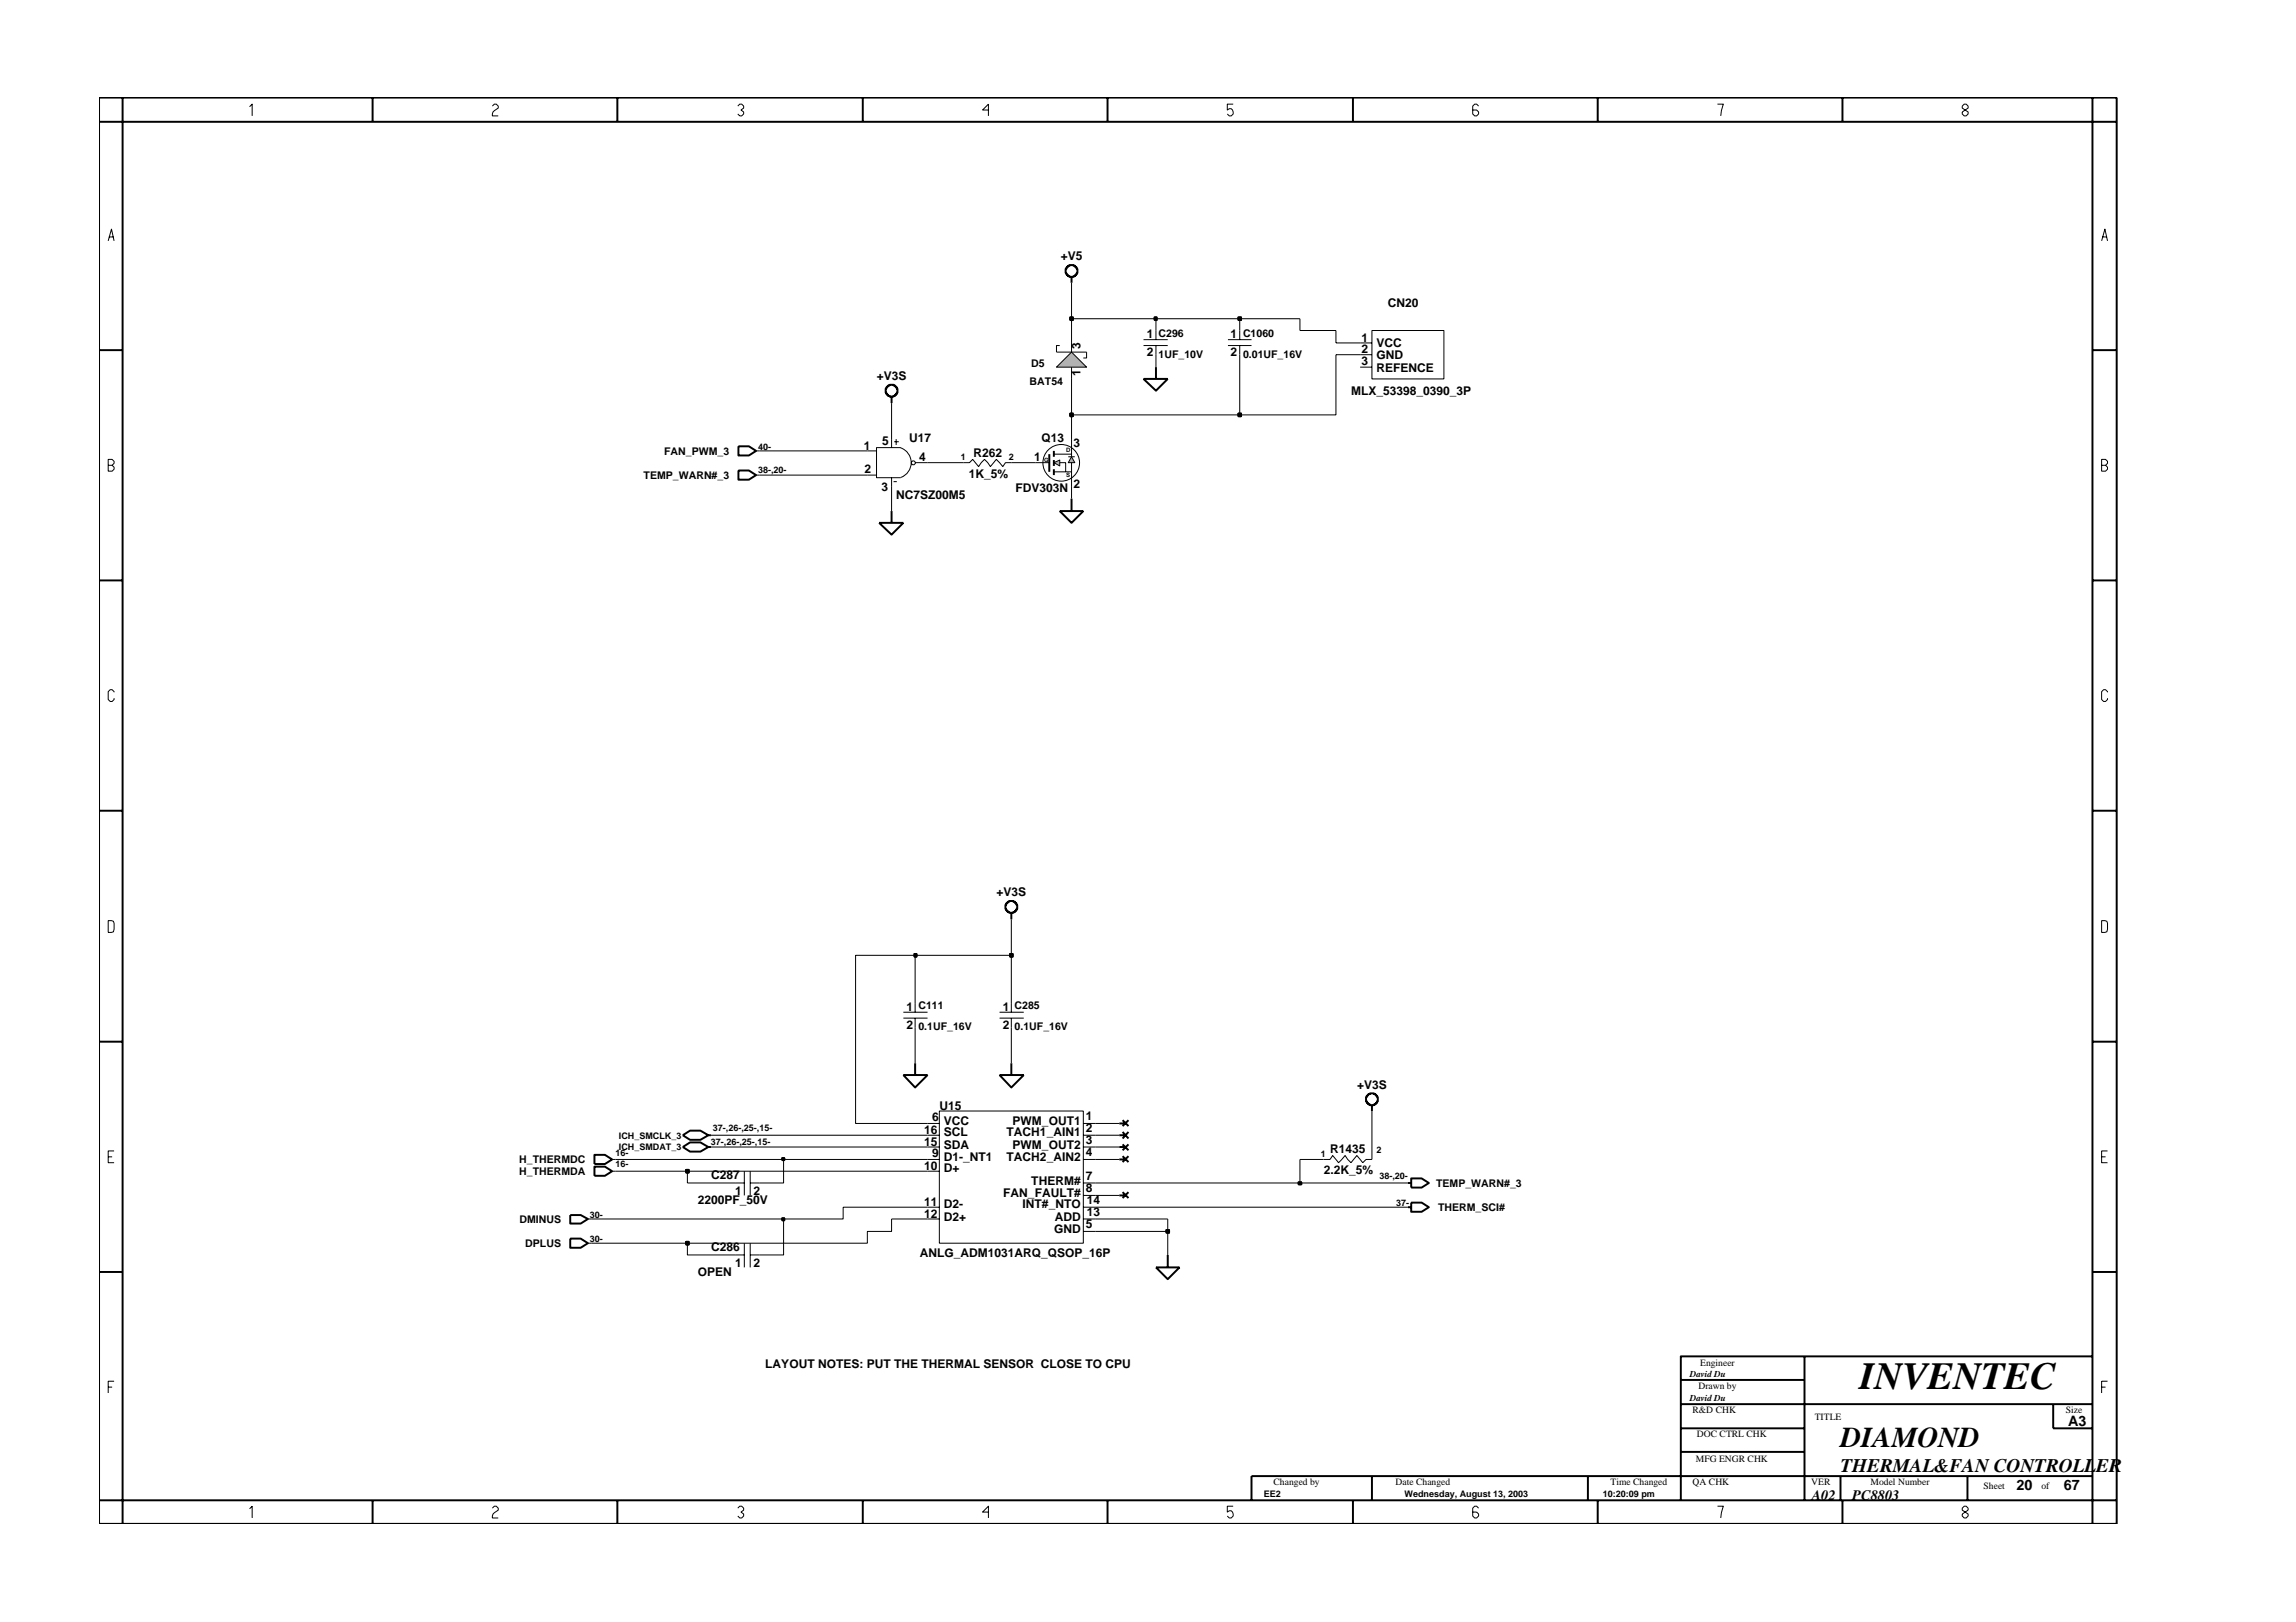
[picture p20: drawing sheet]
<svg xmlns="http://www.w3.org/2000/svg" width="297mm" height="210mm" viewBox="0 0 297 210" stroke-linecap="round" stroke-linejoin="round" font-family="sans-serif">
<defs><g id="words">
<text font-size="5" x="240.6" y="179.7">INVENTEC</text>
<text font-size="3.7" x="238.1" y="187.3">DIAMOND</text>
<text font-size="2.5" x="238.1" y="190.4">THERMAL&amp;FAN CONTROLLER</text>
<g font-size="1.9">
<text x="267.6" y="184.6">A3</text>
<text x="234.4" y="194.1">A02</text>
<text x="239.6" y="194.1">PC8803</text>
<text x="260.9" y="192.9">20</text>
<text x="267" y="192.9">67</text>
</g>
<g font-size="1.6">
<text x="137.2" y="33.7">+V5</text>
<text x="179.5" y="39.7">CN20</text>
<text x="139.8" y="45.1" transform="rotate(-90 139.8 45.1)">3</text>
<text x="148.4" y="46.1">2</text>
<text x="148.4" y="43.8">1</text>
<text x="159.2" y="43.8">1</text>
<text x="159.2" y="46.1">2</text>
<text x="176.1" y="45.7">2</text>
<text x="176.1" y="47.3">3</text>
<text x="176.1" y="44.2">1</text>
<text x="178.1" y="46.5">GND</text>
<text x="178.1" y="45">VCC</text>
<text x="113.4" y="49.2">+V3S</text>
<text x="139.8" y="48.6" transform="rotate(-90 139.8 48.6)">1</text>
<text x="174.8" y="51.1">MLX_53398_0390_3P</text>
<text x="178.1" y="48.1">REFENCE</text>
<text x="111.8" y="58.2">1</text>
<text x="114.1" y="57.6">5</text>
<text x="117.6" y="57.2">U17</text>
<text x="118.9" y="59.7">4</text>
<text x="125.9" y="59.1">R262</text>
<text x="133.8" y="59.7">1</text>
<text x="134.8" y="57.2">Q13</text>
<text x="138.9" y="57.8">3</text>
<text x="111.9" y="61.2">2</text>
<text x="114.1" y="63.6">3</text>
<text x="115.9" y="64.5">NC7SZ00M5</text>
<text x="125.3" y="61.9">1K_5%</text>
<text x="131.4" y="63.7">FDV303N</text>
<text x="138.9" y="63.1">2</text>
<text x="128.9" y="116">+V3S</text>
<text x="117.3" y="130.8">1</text>
<text x="129.7" y="130.8">1</text>
<text x="117.3" y="133.1">2</text>
<text x="129.7" y="133.1">2</text>
<text x="121.5" y="143.6">U15</text>
<text x="175.6" y="140.9">+V3S</text>
<text x="119.6" y="146.7">16</text>
<text x="119.6" y="148.3">15</text>
<text x="120.6" y="145.1">6</text>
<text x="120.6" y="149.8">9</text>
<text x="122.1" y="147.1">SCL</text>
<text x="122.1" y="148.7">SDA</text>
<text x="122.1" y="145.5">VCC</text>
<text x="130.2" y="147.1">TACH1_AIN1</text>
<text x="131" y="145.5">PWM_OUT1</text>
<text x="131" y="148.7">PWM_OUT2</text>
<text x="140.5" y="144.9">1</text>
<text x="140.5" y="148.1">3</text>
<text x="140.5" y="146.5">2</text>
<text x="140.5" y="149.6">4</text>
<text x="172.1" y="149.2">R1435</text>
<text x="90.3" y="155.8">2200PF_50V</text>
<text x="92" y="152.5">C287</text>
<text x="95.1" y="154.7">1</text>
<text x="97.5" y="154.7">2</text>
<text x="119.6" y="151.4">10</text>
<text x="122.1" y="151.7">D+</text>
<text x="122.1" y="150.2">D1-_NT1</text>
<text x="129.8" y="154.8">FAN_FAULT#</text>
<text x="130.2" y="150.2">TACH2_AIN2</text>
<text x="133.4" y="153.3">THERM#</text>
<text x="140.5" y="154.2">8</text>
<text x="140.5" y="152.7">7</text>
<text x="140.6" y="155.8">14</text>
<text x="171.2" y="152">2.2K_5%</text>
<text x="92" y="161.9">C286</text>
<text x="119.6" y="157.6">12</text>
<text x="119.6" y="156.1">11</text>
<text x="122.1" y="158">D2+</text>
<text x="122.1" y="156.4">D2-</text>
<text x="132.3" y="156.4">INT#_NTO</text>
<text x="136.4" y="159.5">GND</text>
<text x="136.4" y="158">ADD</text>
<text x="140.5" y="158.9">5</text>
<text x="140.6" y="157.4">13</text>
<text x="90.3" y="165.2">OPEN</text>
<text x="95.1" y="164">1</text>
<text x="97.5" y="164">2</text>
<text x="119" y="162.7">ANLG_ADM1031ARQ_QSOP_16P</text>
<text x="99" y="177">LAYOUT NOTES: PUT THE THERMAL SENSOR CLOSE TO CPU</text>
</g>
<g font-size="1.4">
<text x="133.4" y="47.5">D5</text>
<text x="149.9" y="43.6">C296</text>
<text x="149.9" y="46.3">1UF_10V</text>
<text x="160.8" y="46.3">0.01UF_16V</text>
<text x="160.8" y="43.6">C1060</text>
<text x="133.2" y="49.8">BAT54</text>
<text x="85.9" y="58.9">FAN_PWM_3</text>
<text x="83.3" y="62">TEMP_WARN#_3</text>
<text x="118.8" y="130.6">C111</text>
<text x="131.3" y="130.6">C285</text>
<text x="118.8" y="133.3">0.1UF_16V</text>
<text x="131.3" y="133.3">0.1UF_16V</text>
<text x="67.2" y="152.1">H_THERMDA</text>
<text x="67.2" y="150.5">H_THERMDC</text>
<text x="185.8" y="153.6">TEMP_WARN#_3</text>
<text x="67.2" y="158.3">DMINUS</text>
<text x="68" y="161.4">DPLUS</text>
<text x="186" y="156.7">THERM_SCI#</text>
</g>
<g font-size="1.2">
<text x="98.1" y="58.2">40-</text>
<text x="124.3" y="59.5">1</text>
<text x="130.5" y="59.5">2</text>
<text x="98.1" y="61.2">38-,20-</text>
<text x="79.6" y="149.5">16-</text>
<text x="80.1" y="148.9">ICH_SMDAT_3</text>
<text x="80.1" y="147.3">ICH_SMCLK_3</text>
<text x="92" y="148.2">37-,26-,25-,15-</text>
<text x="92.2" y="146.4">37-,26-,25-,15-</text>
<text x="170.9" y="149.7">1</text>
<text x="178.1" y="149.2">2</text>
<text x="79.6" y="151.1">16-</text>
<text x="178.5" y="152.6">38-,20-</text>
<text x="76.3" y="160.7">30-</text>
<text x="76.3" y="157.6">30-</text>
<text x="180.6" y="156.1">37-</text>
<text x="218.6" y="178.2">David Du</text>
<text x="219.7" y="179.8">Drawn by</text>
<text x="220" y="176.7">Engineer</text>
<text x="218.6" y="181.3">David Du</text>
<text x="219" y="182.9">R&amp;D CHK</text>
<text x="234.8" y="183.8">TITLE</text>
<text x="267.3" y="182.9">Size</text>
<text x="219.4" y="189.2">MFG ENGR CHK</text>
<text x="219.5" y="186">DOC CTRL CHK</text>
<text x="163.5" y="193.7">EE2</text>
<text x="164.8" y="192.2">Changed by</text>
<text x="180.6" y="192.2">Date Changed</text>
<text x="181.7" y="193.7">Wednesday, August 13, 2003</text>
<text x="207.4" y="193.7">10:20:09 pm</text>
<text x="208.4" y="192.2">Time Changed</text>
<text x="219" y="192.2">QA CHK</text>
<text x="234.3" y="192.2">VER</text>
<text x="242" y="192.2">Model Number</text>
<text x="256.6" y="192.7">Sheet</text>
<text x="264.1" y="192.7">of</text>
</g>
<g font-size=".8">
<text x="135.1" y="59.7">G</text>
<text x="138" y="58.6">D</text>
<text x="138" y="61.8">S</text>
</g>
</g></defs>
<g fill="none" stroke="#000" stroke-width=".13">
<path d="M97.8 58.3h.4M136.7 45.6h3.9M138.6 44.4v1.2M138.6 47.5v1.5M158.9 44h3M158.9 44.7h3M160.4 42.8v1.2M160.4 44.7v1.2M129.3 131h3.1M129.3 131.8h3.1M130.8 129.8v1.2M130.8 131.8v1.1"/>
<path d="M79.2 150h.4M79.2 151.6h.4M120 150h1.5M120 145.4h1.5M120 146.9h1.5M120 148.4h1.5M120 151.6h1.5M120 156.2h1.5M120 157.7h1.5M121.5 143.8h18.7v17.1h-18.7zM140.2 150h1.6M140.2 145.4h1.6"/>
<path d="M140.2 146.9h1.6M140.2 148.4h1.6M140.2 156.2h1.6M140.2 157.7h1.6M140.2 154.7h1.6M140.2 153.1h1.6M140.2 159.4h1.6M171.2 150h.9l.3-.5 .8 1 .8-1 .8 1 .7-1 .8 1 .4-.5h.8M95.1 162.4h1.2M96.3 160.9v3.1M97.1 162.4h1.1M97.1 160.9v3.1"/>
</g>
<g fill="none" stroke="#000" stroke-width=".25">
<path d="M138 34.6l.2-.1a.61 .61 0 0 1 .9 0l.3 .3v.5l-.5 .5h-.5v-.1h-.2l-.2-.2-.1-.7h.1zM138.6 35.8v.8M95.5 57.8h1.4l.9 .5-.9 .6h-1.4zM76.9 151h1.4l.9 .6-.9 .6h-1.4zM76.9 149.5h1.4l.9 .5-.9 .6h-1.4zM88.3 146.9l1-.6h1.3l1 .6-1 .6h-1.3zM88.3 148.4l1-.6h1.3l1 .6-1 .6h-1.3zM91.6 146.9h.4M91.6 148.4h.4M144.8 146.9h.9M144.8 148.4h.9M144.8 150h.9"/>
<path d="M144.8 154.7h.9M145.2 146.5l.8 .8M145.2 148.1l.8 .8M145.2 149.6l.8 .8M145.2 154.3l.8 .7M146 146.5l-.8 .8M146 148.1l-.8 .8M146 149.6l-.8 .8M146 154.3l-.8 .7M177 141.7h.1a.61 .61 0 0 1 .8 0l.4 .3v.5l-.6 .5h-.5v-.1h-.1l-.3-.2-.1-.7h.1v-.2zM177.5 143v.8M182.1 156.2h.5"/>
<path d="M182.6 155.6h1.3l1 .6-1 .6h-1.3z"/>
</g>
<path d="M138.6 45.6l2 1.9h-3.9z" fill-rule="evenodd" fill="#b3b3b3" stroke="#000" stroke-width=".13"/>
<path d="M134 59.9h1.7M137.1 44.7h-.4v.9M140.6 45.6v.7h-.4" fill="none" stroke="#000" stroke-width=".13"/>
<path d="M135.7 58.8v2.3" fill="none" stroke="#000" stroke-width=".25"/>
<path d="M138.6 59.1l.5 .8h-.9z" fill-rule="evenodd" fill="#b3b3b3" stroke="#000" stroke-width=".13"/>
<path d="M138.2 59.1h.9" fill="none" stroke="#000" stroke-width=".13"/>
<path d="M136.3 59.9l.8-.4v.8z" fill-rule="evenodd" fill="#b3b3b3" stroke="#000" stroke-width=".13"/>
<g fill="none" stroke="#000" stroke-width=".25">
<path d="M114.7 50.1l.2-.1a.61 .61 0 0 1 .9 0l.3 .3v.5l-.5 .5h-.5v-.1h-.2l-.2-.2v-.2h-.1zM115.3 51.3v.9M136.3 58.3v.8M136.3 59.5v.8M147.9 49h3.2l-1.6 1.6zM149.5 47.5v1.5M95.5 60.9h1.4l.9 .6-.9 .6h-1.4zM113.7 67.7h3.2l-1.6 1.5zM115.3 66.1v1.6M136.3 60.7v.8M137.1 66.1h3.1l-1.6 1.6zM138.6 64.5v1.6"/>
<path d="M130.2 116.9l.2-.1a.61 .61 0 0 1 .9 0l.3 .3v.5l-.5 .5h-.5v-.1h-.2l-.2-.2-.1-.7h.1zM130.8 118.1v.9M116.9 139.1h3.1l-1.6 1.6zM118.4 137.6v1.5M129.3 139.1h3.1l-1.6 1.6zM130.8 137.6v1.5M73.8 157.2h1.3l1 .5-1 .6h-1.3zM144.8 145.4h.9M145.2 145l.8 .7M146 145l-.8 .7M182.1 153.1h.5M182.6 152.5h1.3l1 .6-1 .6h-1.3z"/>
<path d="M73.8 160.3h1.3l1 .6-1 .6h-1.3zM149.5 164h3.1l-1.5 1.5zM151.1 162.4v1.6"/>
</g>
<g fill="none" stroke="#000" stroke-width=".13">
<path d="M112.2 58.3h1.2M115.3 56.8v1.1M115.7 57.2h.6M115.9 56.8v.8M116.5 58a2.03 2.03 0 0 1 1.4 1.9 2.03 2.03 0 0 1-1.4 1.9M116.5 57.9h-3.1v3.9h3.1M118.4 59.9h1.6M124.7 59.9h.7l.4-.4 .8 .9 .8-.9 .7 .9 .8-.9 .8 .9 .4-.5h.7M136.3 58.8h2.3M137.1 59.9h.8v1.2M138.6 56.8v2.3M138.6 59.9v3.1"/>
<path d="M147.9 44h3.2M147.9 44.7h3.2M149.5 42.8v1.2M149.5 44.7v1.2M176 44.4h1.5M176 45.9h1.5M176 47.5h1.5M177.5 42.8h9.3v6.2h-9.3zM97.8 61.5h.4M112.2 61.5h1.2M115.3 61.8v1.2M115.6 62.3h.4"/>
<path d="M136.3 61.1h2.3M116.9 131h3.1M116.9 131.8h3.1M118.4 129.8v1.2M118.4 131.8v1.1M76.1 157.7h.4M95.1 153.1h1.2M96.3 151.6v3.1M97.1 153.1h1.1M97.1 151.6v3.1M101.4 157.7v4.7h-3.2M151.1 159.4v3"/>
<path d="M76.1 160.9h12.8v1.5h6.2"/>
<circle cx="118.2" cy="59.9" r=".25"/>
<circle cx="137.3" cy="59.9" r="2.37"/>
</g>
<path d="M88.8 160.7h.3v.4h-.3z" fill-rule="evenodd" fill="#c2c2c2" stroke="#000" stroke-width=".25"/>
<path d="M88.8 160.7h.3v.4h-.3z" fill="none" stroke="#000" stroke-width=".25"/>
<path d="M115.3 157.7v1.7h-3.1v1.5h-23.3M141.8 159.4h9.3" fill="none" stroke="#000" stroke-width=".13"/>
<path d="M150.9 159.2h.3v.3h-.3z" fill-rule="evenodd" fill="#c2c2c2" stroke="#000" stroke-width=".25"/>
<path d="M150.9 159.2h.3v.3h-.3z" fill="none" stroke="#000" stroke-width=".25"/>
<path d="M76.5 157.7h24.9M151.1 157.7v1.7" fill="none" stroke="#000" stroke-width=".13"/>
<path d="M101.2 157.7h.3v.2h-.3z" fill-rule="evenodd" fill="#c2c2c2" stroke="#000" stroke-width=".25"/>
<path d="M101.2 157.7h.3v.2h-.3z" fill="none" stroke="#000" stroke-width=".25"/>
<path d="M88.9 151.6v1.5h6.2M101.4 150v3.1h-3.2M115.3 157.7h4.7M120 156.2h-10.9v1.5h-7.7M141.8 157.7h9.3M141.8 156.2h40.3M141.8 154.7h3M141.8 153.1h26.4" fill="none" stroke="#000" stroke-width=".13"/>
<path d="M168 153h.3v.3h-.3z" fill-rule="evenodd" fill="#c2c2c2" stroke="#000" stroke-width=".25"/>
<path d="M168 153h.3v.3h-.3z" fill="none" stroke="#000" stroke-width=".25"/>
<path d="M79.6 151.6h9.3M168.2 150v3.1h13.9" fill="none" stroke="#000" stroke-width=".13"/>
<path d="M88.8 151.4h.3v.3h-.3z" fill-rule="evenodd" fill="#c2c2c2" stroke="#000" stroke-width=".25"/>
<path d="M88.8 151.4h.3v.3h-.3z" fill="none" stroke="#000" stroke-width=".25"/>
<path d="M79.6 150h21.8M88.9 151.6h31.1" fill="none" stroke="#000" stroke-width=".13"/>
<path d="M101.2 149.9h.3v.2h-.3z" fill-rule="evenodd" fill="#c2c2c2" stroke="#000" stroke-width=".25"/>
<path d="M101.2 149.9h.3v.2h-.3z" fill="none" stroke="#000" stroke-width=".25"/>
<g fill="none" stroke="#000" stroke-width=".13">
<path d="M118.4 129.8v-6.2h-7.7v21.8h9.3M118.4 132.9v4.7M130.8 123.6v6.2M130.8 132.9v4.7M92 148.4h28M92 146.9h28M101.4 150h18.6M141.8 150h3M141.8 148.4h3M141.8 146.9h3M141.8 145.4h3M168.2 150h3"/>
<path d="M177.5 143.8v6.2"/>
</g>
<path d="M118.3 123.5h.3v.3h-.3z" fill-rule="evenodd" fill="#c2c2c2" stroke="#000" stroke-width=".25"/>
<path d="M118.3 123.5h.3v.3h-.3z" fill="none" stroke="#000" stroke-width=".25"/>
<path d="M118.4 123.6h12.4" fill="none" stroke="#000" stroke-width=".13"/>
<path d="M130.7 123.5h.3v.3h-.3z" fill-rule="evenodd" fill="#c2c2c2" stroke="#000" stroke-width=".25"/>
<path d="M130.7 123.5h.3v.3h-.3z" fill="none" stroke="#000" stroke-width=".25"/>
<path d="M98.2 58.3h14M115.3 52.2v4.6M120 59.9h4.7M130.8 59.9h3.2M138.6 53.7v3.1M98.2 61.5h14M115.3 63v3.1M138.6 63v1.5M130.8 119v4.6" fill="none" stroke="#000" stroke-width=".13"/>
<path d="M138.5 53.5h.3v.4h-.3z" fill-rule="evenodd" fill="#c2c2c2" stroke="#000" stroke-width=".25"/>
<path d="M138.5 53.5h.3v.4h-.3z" fill="none" stroke="#000" stroke-width=".25"/>
<path d="M138.6 49v4.7h21.8" fill="none" stroke="#000" stroke-width=".13"/>
<path d="M160.2 53.5h.4v.4h-.4z" fill-rule="evenodd" fill="#c2c2c2" stroke="#000" stroke-width=".25"/>
<path d="M160.2 53.5h.4v.4h-.4z" fill="none" stroke="#000" stroke-width=".25"/>
<path d="M138.6 41.2v3.2M149.5 41.2v1.6M149.5 45.9v1.6M160.4 45.9v7.8h12.4v-7.8h3.2M160.4 41.2v1.6M168.2 41.2v1.6h4.6v1.6h3.2" fill="none" stroke="#000" stroke-width=".13"/>
<path d="M138.5 41.1h.3v.3h-.3z" fill-rule="evenodd" fill="#c2c2c2" stroke="#000" stroke-width=".25"/>
<path d="M138.5 41.1h.3v.3h-.3z" fill="none" stroke="#000" stroke-width=".25"/>
<path d="M138.6 36.6v4.6h10.9" fill="none" stroke="#000" stroke-width=".13"/>
<path d="M149.4 41.1h.2v.3h-.2z" fill-rule="evenodd" fill="#c2c2c2" stroke="#000" stroke-width=".25"/>
<path d="M149.4 41.1h.2v.3h-.2z" fill="none" stroke="#000" stroke-width=".25"/>
<path d="M149.5 41.2h10.9" fill="none" stroke="#000" stroke-width=".13"/>
<path d="M160.2 41.1h.4v.3h-.4z" fill-rule="evenodd" fill="#c2c2c2" stroke="#000" stroke-width=".25"/>
<g fill="none" stroke="#000" stroke-width=".25">
<path d="M12.8 12.6h261v184.6h-261zM12.8 15.8h261M15.9 12.6v184.6M48.2 12.6v3.2M79.9 12.6v3.2M111.6 12.6v3.2M143.3 12.6v3.2M175 12.6v3.2M206.7 12.6v3.2M238.4 12.6v3.2M270.7 12.6v184.6M12.8 45.3h3.1"/>
<path d="M160.2 41.1h.4v.3h-.4zM270.7 45.3h3.1M12.8 75.1h3.1M270.7 75.1h3.1M12.8 104.9h3.1M270.7 104.9h3.1M12.8 134.8h3.1M270.7 134.8h3.1M12.8 164.6h3.1M217.5 178.6h16M233.5 175.5v18.7M270.7 175.5h-53.2v18.7"/>
<path d="M270.7 164.6h3.1M12.8 194.2h261M48.2 194.2v3M79.9 194.2v3M111.6 194.2v3M143.3 194.2v3M175 194.2v3M177.5 191v3.2M205.4 191v3.2M206.7 194.2v3M217.5 181.7h53.2M217.5 184.8h16"/>
<path d="M217.5 187.9h16M238.1 191v3.2M238.4 194.2v3M254.5 191v3.2M265.6 181.7v3.1h5.1M270.7 191h-108.8v3.2"/>
</g>
<g fill="none" stroke="#000" stroke-width=".13">
<path d="M32.3 13.8l.3-.3v1.5M63.7 13.7l.3-.2h.2l.3 .2v.3l-.5 .3-.3 .4v.3h.8M95.4 13.7l.3-.2h.3l.2 .2v.3l-.3 .2 .3 .3v.2l-.2 .3h-.3l-.3-.3M127.9 14.2h-.8l.8-.7v1.5M159.5 13.5h-.7v.7l.2-.1a.5 .5 0 0 1 .5 .6l-.2 .3h-.3l-.2-.3M191.3 13.7l-.3-.2h-.2l-.3 .2v1l.3 .3h.2l.3-.3v-.2l-.3-.3h-.5M222.2 13.5h.8l-.4 1.5M253.9 13.7l.2-.2h.3l.2 .2v.3l-.7 .5v.2l.2 .3h.3l.2-.3v-.2l-.7-.5zM14 31.2l.4-1.6 .4 1.6M14.1 30.7h.6M271.9 31.2l.4-1.6 .4 1.6M272 30.7h.6"/>
<path d="M14 59.5h.5l.3 .2v.3l-.3 .2 .3 .3v.2l-.3 .3h-.5zM160.4 41.2h7.8M14 60.2h.5M271.9 60.2h.5l.3-.2v-.3l-.3-.2h-.5v1.5h.5l.3-.3v-.2l-.3-.3M14.8 89.6l-.3-.3h-.2l-.3 .2v1l.3 .3h.2l.3-.3v-.1M272.7 89.6l-.3-.3h-.3l-.2 .2v1l.2 .3h.3l.3-.3v-.1M14 119.1l.7 .1 .1 .3-.1 1.1-.7 .1zM271.9 119.1l.7 .1 .1 .3-.1 1.1-.7 .1zM14 149.7h.5M14.8 148.9h-.8v1.6h.8M271.9 149.7h.5M272.7 148.9h-.8v1.6h.8"/>
<path d="M14 179.5h.5M14.8 178.7h-.8v1.6M271.9 179.5h.5M272.7 178.7h-.8v1.6M32.3 195.3l.3-.4v1.5M63.7 195.2l.3-.3h.2l.3 .3v.2l-.7 .5-.1 .3v.2h.8M95.4 195.2l.3-.3h.3l.2 .3v.2l-.3 .3 .3 .2v.3l-.2 .2h-.3l-.3-.2M127.9 195.7h-.8l.8-.8v1.5M159.5 194.9h-.7v.8l.2-.2a.5 .5 0 0 1 .5 .7l-.2 .2h-.3l-.2-.2M191.3 195.2l-.3-.3h-.2l-.3 .3v1l.3 .2h.2l.3-.2v-.3l-.3-.2h-.5M222.2 194.9h.8l-.4 1.5M254.1 194.9l-.2 .3v.2l.7 .5v.3l-.2 .2h-.3l-.2-.2v-.3l.7-.5v-.2l-.2-.3z"/>
</g>
<use href="#words"/>
</svg>
